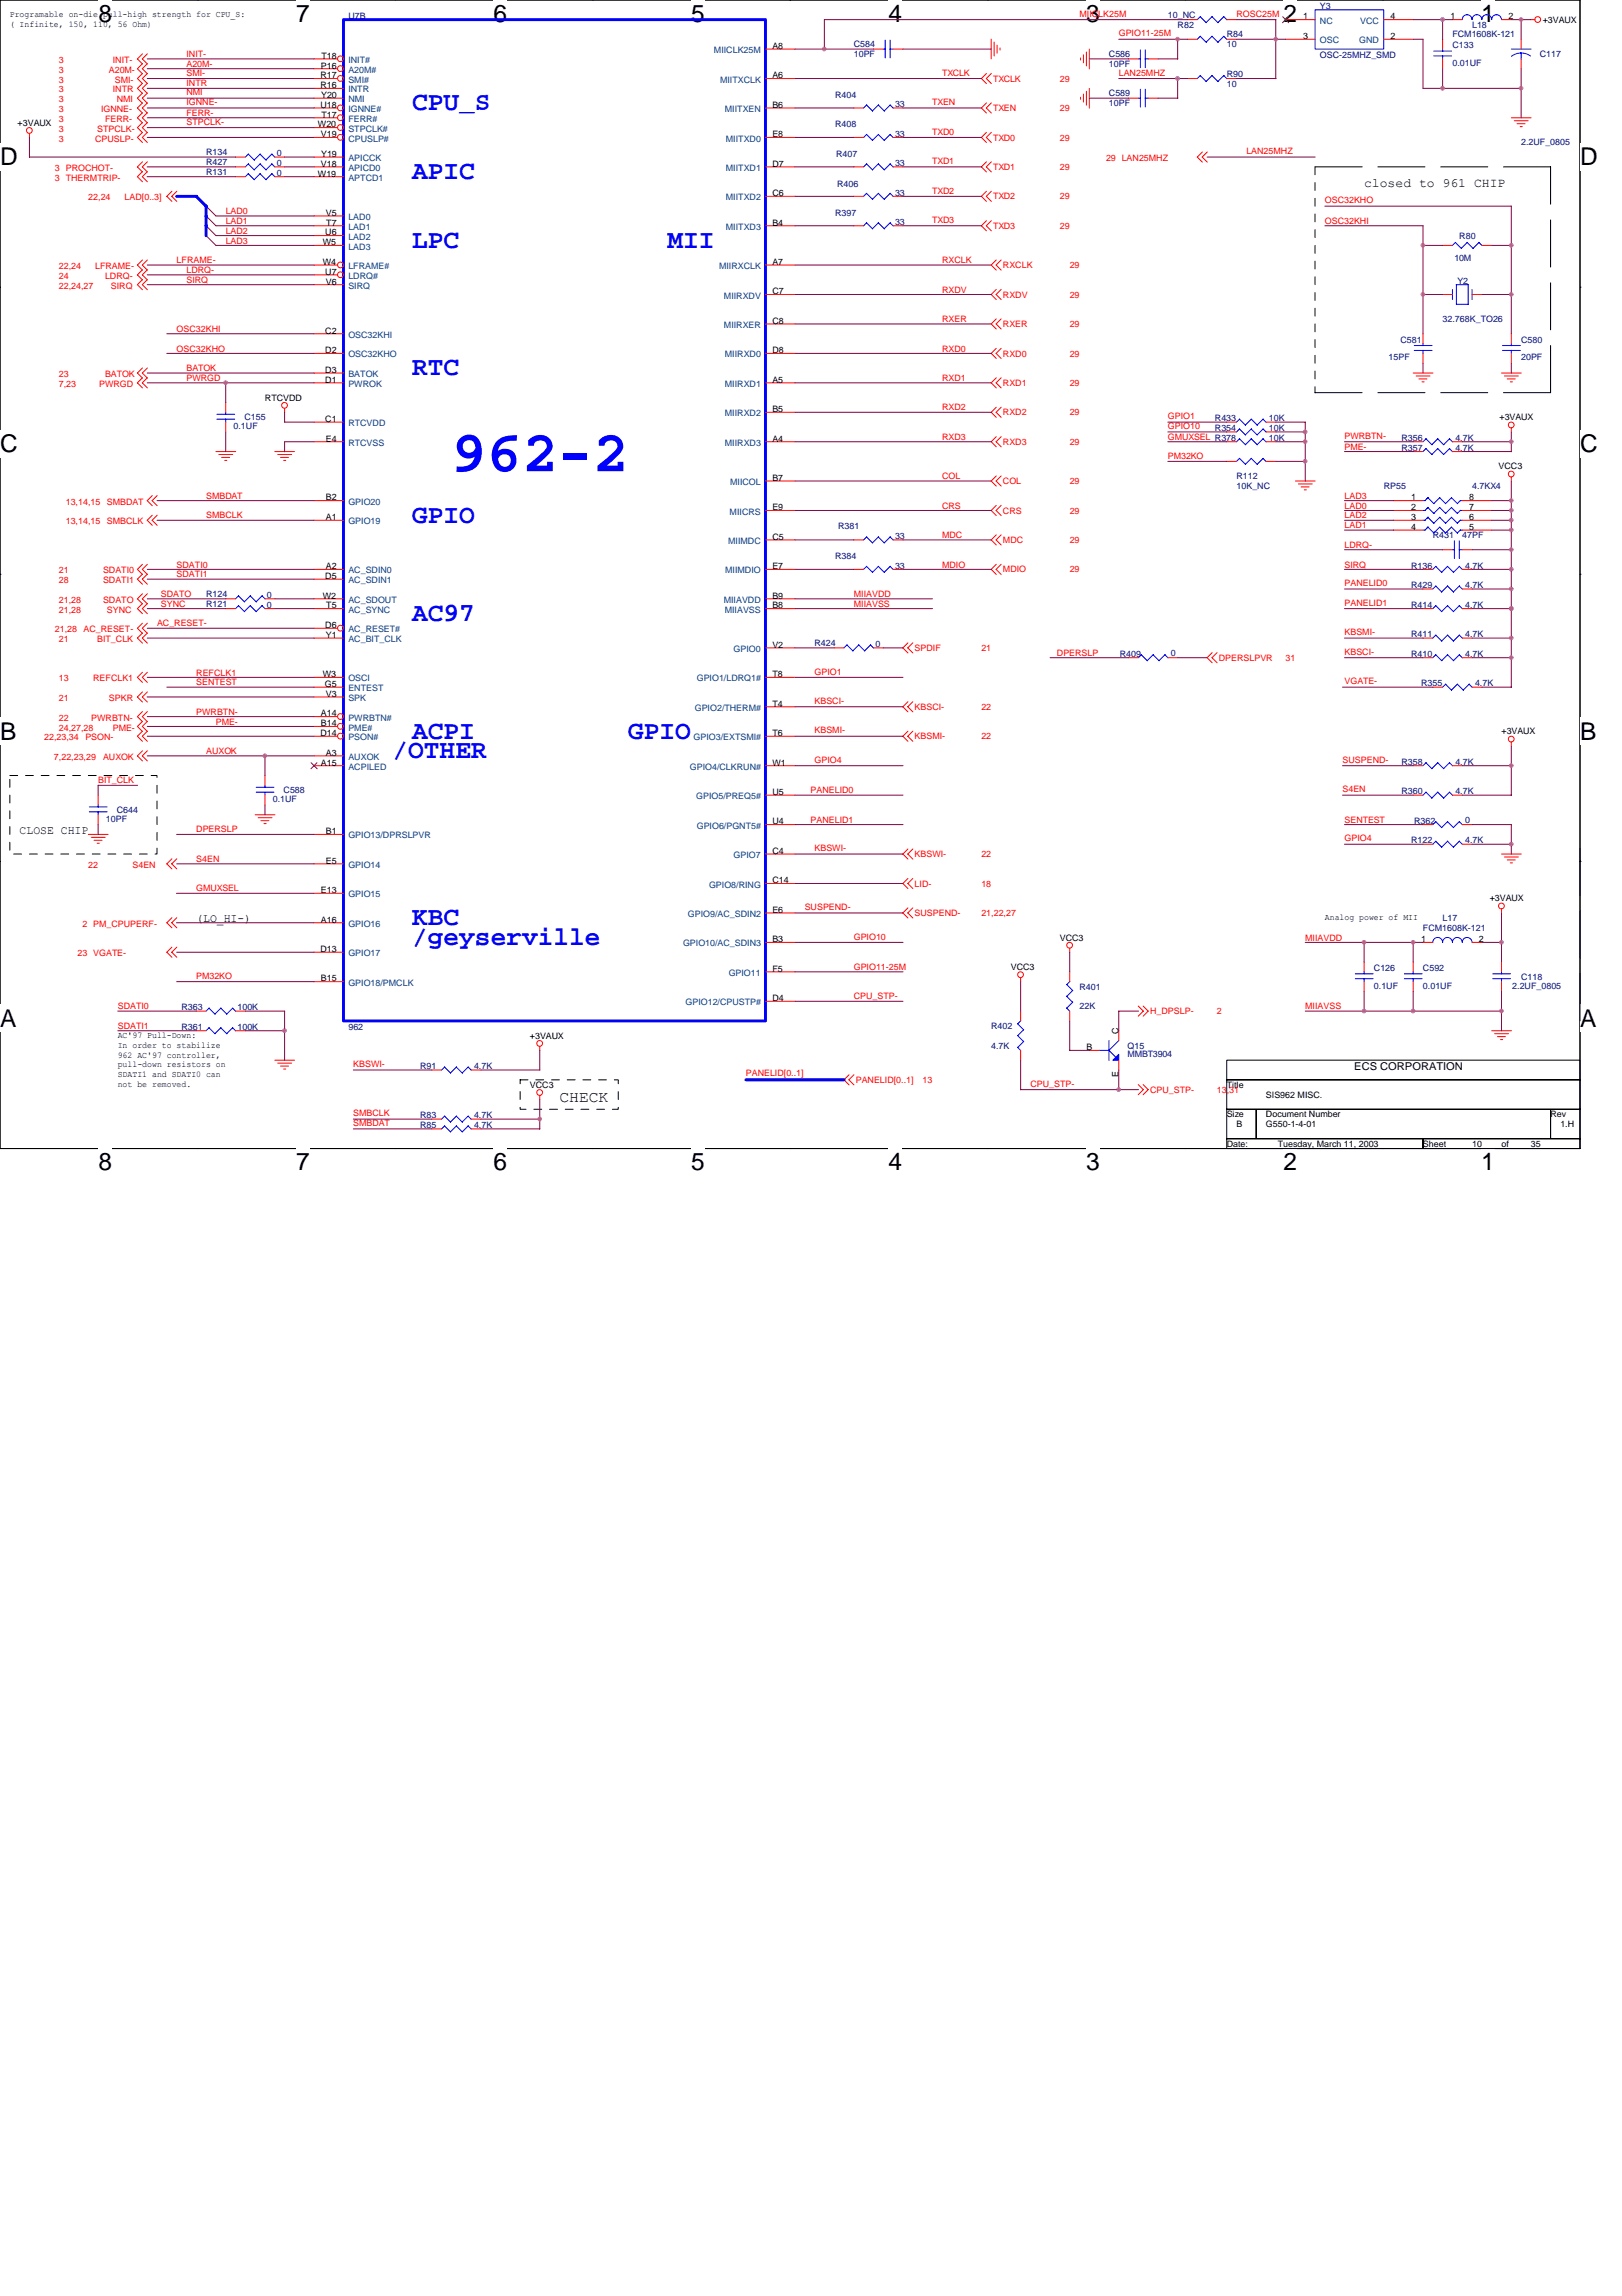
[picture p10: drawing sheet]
<svg xmlns="http://www.w3.org/2000/svg" width="210mm" height="297mm" viewBox="0 0 210 297" stroke-linecap="round" stroke-linejoin="round" font-family="sans-serif">
<defs><g id="words">
<text font-size="7.6" fill="#00f" x="58.4" y="61">962-2</text>
<g font-size="3.4" fill="#00f">
<text x="53.3" y="14.3">CPU_S</text>
<text x="53.3" y="23.2">APIC</text>
<text x="53.3" y="32">LPC</text>
<text x="86.4" y="32">MII</text>
<text x="53.3" y="48.6">RTC</text>
<text x="53.3" y="67.6">GPIO</text>
<text x="53.3" y="80.3">AC97</text>
<text x="53.3" y="95.5">ACPI</text>
<text x="81.3" y="95.5">GPIO</text>
<text x="50.8" y="98.1">/OTHER</text>
<text x="53.3" y="119.7">KBC</text>
<text x="53.3" y="122.2">/geyserville</text>
</g>
<g font-size="3.2">
<text x="12.8" y="2.8">8</text>
<text x="38.3" y="2.8">7</text>
<text x="63.9" y="2.8">6</text>
<text x="89.4" y="2.8">5</text>
<text x="115" y="2.8">4</text>
<text x="140.5" y="2.8">3</text>
<text x="166.1" y="2.8">2</text>
<text x="191.7" y="2.8">1</text>
<text x="0" y="21.4">D</text>
<text x="204.5" y="21.4">D</text>
<text x="0" y="58.5">C</text>
<text x="204.5" y="58.5">C</text>
<text x="0" y="95.7">B</text>
<text x="204.5" y="95.7">B</text>
<text x="0" y="132.8">A</text>
<text x="204.5" y="132.8">A</text>
<text x="12.8" y="151.4">8</text>
<text x="38.3" y="151.4">7</text>
<text x="63.9" y="151.4">6</text>
<text x="89.4" y="151.4">5</text>
<text x="115" y="151.4">4</text>
<text x="140.5" y="151.4">3</text>
<text x="166.1" y="151.4">2</text>
<text x="191.7" y="151.4">1</text>
</g>
<text font-size="2" x="72.4" y="142.6">CHECK</text>
<text font-size="1.7" x="176.5" y="24.2">closed to 961 CHIP</text>
<g font-size="1.5">
<text x="2.5" y="107.9">CLOSE CHIP</text>
<text x="25.4" y="119.3">(LO_HI-)</text>
</g>
<text font-size="1.4" x="175.3" y="138.4">ECS CORPORATION</text>
<g font-size="1.1">
<text x="1.3" y="3.5">( Infinite, 150, 110, 56 Ohm)</text>
<text x="1.3" y="2.2">Programable on-die pull-high strength for CPU_S:</text>
<text x="168.7" y="2.5">1</text>
<text x="168.7" y="5.1">3</text>
<text x="180" y="5.1">2</text>
<text x="180" y="2.5">4</text>
<text x="187.7" y="2.5">1</text>
<text x="195.2" y="2.5">2</text>
<text x="199.6" y="2.9">+3VAUX</text>
<text x="41.5" y="10.1">R17</text>
<text x="41.5" y="11.4">R16</text>
<text x="41.5" y="8.9">P16</text>
<text x="41.6" y="7.6">T18</text>
<text x="99.9" y="6.3">A8</text>
<text x="99.9" y="10.1">A6</text>
<text x="2.3" y="16.3">+3VAUX</text>
<text x="41.1" y="16.5">W20</text>
<text x="41.5" y="13.9">U18</text>
<text x="41.5" y="17.8">V19</text>
<text x="41.6" y="12.7">Y20</text>
<text x="41.6" y="15.2">T17</text>
<text x="99.9" y="13.9">B6</text>
<text x="99.9" y="17.8">E8</text>
<text x="41.1" y="22.8">W19</text>
<text x="41.5" y="21.6">V18</text>
<text x="41.6" y="20.3">Y19</text>
<text x="99.9" y="21.6">D7</text>
<text x="42.2" y="27.9">V5</text>
<text x="42.2" y="29.2">T7</text>
<text x="99.9" y="25.4">C6</text>
<text x="99.9" y="29.2">B4</text>
<text x="41.8" y="31.7">W5</text>
<text x="41.8" y="34.3">W4</text>
<text x="42.1" y="30.5">U6</text>
<text x="42.1" y="35.5">U7</text>
<text x="99.9" y="34.3">A7</text>
<text x="42.2" y="36.8">V6</text>
<text x="99.9" y="38.1">C7</text>
<text x="99.9" y="41.9">C8</text>
<text x="42.1" y="43.2">C2</text>
<text x="42.1" y="45.7">D2</text>
<text x="99.9" y="45.7">D8</text>
<text x="34.3" y="51.8">RTCVDD</text>
<text x="42.1" y="48.2">D3</text>
<text x="42.1" y="49.5">D1</text>
<text x="99.9" y="49.5">A5</text>
<text x="99.9" y="53.3">B5</text>
<text x="42.1" y="54.6">C1</text>
<text x="42.2" y="57.1">E4</text>
<text x="99.9" y="57.1">A4</text>
<text x="194.1" y="54.4">+3VAUX</text>
<text x="42.2" y="64.7">B2</text>
<text x="99.9" y="62.2">B7</text>
<text x="182.6" y="64.7">1</text>
<text x="190.1" y="64.7">8</text>
<text x="193.9" y="60.7">VCC3</text>
<text x="42.2" y="67.3">A1</text>
<text x="99.9" y="66">E9</text>
<text x="99.9" y="69.8">C5</text>
<text x="182.6" y="66">2</text>
<text x="182.6" y="67.3">3</text>
<text x="182.6" y="68.6">4</text>
<text x="190.1" y="66">7</text>
<text x="190.1" y="67.3">6</text>
<text x="190.1" y="68.6">5</text>
<text x="41.8" y="77.4">W2</text>
<text x="42.1" y="74.9">D5</text>
<text x="42.2" y="73.6">A2</text>
<text x="99.9" y="73.6">E7</text>
<text x="99.9" y="77.4">B9</text>
<text x="42.1" y="81.3">D6</text>
<text x="42.2" y="82.5">Y1</text>
<text x="42.2" y="78.7">T5</text>
<text x="99.9" y="78.7">B8</text>
<text x="99.9" y="83.8">V2</text>
<text x="41.8" y="87.6">W3</text>
<text x="42" y="88.9">G5</text>
<text x="99.9" y="87.6">T8</text>
<text x="41.5" y="95.2">D14</text>
<text x="41.5" y="92.7">A14</text>
<text x="41.5" y="94">B14</text>
<text x="42.2" y="90.1">V3</text>
<text x="99.9" y="91.4">T4</text>
<text x="99.9" y="95.2">T6</text>
<text x="194.3" y="95">+3VAUX</text>
<text x="41.5" y="99">A15</text>
<text x="42.2" y="97.8">A3</text>
<text x="99.9" y="99">W1</text>
<text x="42.2" y="107.9">B1</text>
<text x="99.9" y="102.8">U5</text>
<text x="99.9" y="106.7">U4</text>
<text x="42.2" y="111.7">E5</text>
<text x="99.9" y="110.5">C4</text>
<text x="41.5" y="115.5">E13</text>
<text x="41.5" y="119.4">A16</text>
<text x="99.9" y="114.3">C14</text>
<text x="99.9" y="118.1">E6</text>
<text x="171.4" y="119">Analog power of MII</text>
<text x="192.8" y="116.6">+3VAUX</text>
<text x="41.5" y="123.2">D13</text>
<text x="99.9" y="121.9">B3</text>
<text x="99.9" y="125.7">F5</text>
<text x="130.8" y="125.5">VCC3</text>
<text x="137.2" y="121.7">VCC3</text>
<text x="183.9" y="121.9">1</text>
<text x="191.4" y="121.9">2</text>
<text x="41.5" y="127">B15</text>
<text x="99.9" y="129.5">D4</text>
<text x="15.2" y="134.3">AC'97 Pull-Down:</text>
<text x="15.2" y="135.6">In order to stabilize</text>
<text x="15.2" y="136.8">962 AC'97 controller,</text>
<text x="68.6" y="134.4">+3VAUX</text>
<text x="140.6" y="135.9">B</text>
<text x="144.8" y="133.7" transform="rotate(-90 144.8 133.7)">C</text>
<text x="15.2" y="138.1">pull-down resistors on</text>
<text x="15.2" y="139.4">SDATI1 and SDATI0 can</text>
<text x="15.2" y="140.6">not be removed.</text>
<text x="68.6" y="140.7">VCC3</text>
<text x="144.8" y="139.4" transform="rotate(-90 144.8 139.4)">E</text>
<text x="158.7" y="140.7">Title</text>
<text x="163.8" y="142">SIS962 MISC.</text>
<text x="158.7" y="144.5">Size</text>
<text x="158.7" y="148.4">Date:</text>
<text x="160" y="145.8">B</text>
<text x="163.8" y="144.5">Document Number</text>
<text x="163.8" y="145.8">G550-1-4-01</text>
<text x="165.4" y="148.4">Tuesday, March 11, 2003</text>
<text x="184.2" y="148.4">Sheet</text>
<text x="190.5" y="148.4">10</text>
<text x="194.3" y="148.4">of</text>
<text x="198.1" y="148.4">35</text>
<text x="200.7" y="144.5">Rev</text>
<text x="201.9" y="145.8">1.H</text>
</g>
<g font-size="1.1" fill="#000080">
<text x="45.1" y="2.4">U7B</text>
<text x="151.1" y="2.3">10_NC</text>
<text x="152.4" y="3.6">R82</text>
<text x="158.7" y="4.8">R84</text>
<text x="170.8" y="1.2">Y3</text>
<text x="188" y="4.8">FCM1608K-121</text>
<text x="190.5" y="3.6">L18</text>
<text x="110.5" y="6.1">C584</text>
<text x="110.5" y="7.4">10PF</text>
<text x="143.5" y="7.4">C586</text>
<text x="143.5" y="8.7">10PF</text>
<text x="158.7" y="6.1">10</text>
<text x="158.7" y="9.9">R90</text>
<text x="158.7" y="11.2">10</text>
<text x="170.8" y="7.5">OSC-25MHZ_SMD</text>
<text x="188" y="6.2">C133</text>
<text x="188" y="8.5">0.01UF</text>
<text x="199.3" y="7.4">C117</text>
<text x="108.1" y="12.7">R404</text>
<text x="108.1" y="16.4">R408</text>
<text x="115.8" y="13.9">33</text>
<text x="115.8" y="17.7">33</text>
<text x="143.5" y="12.5">C589</text>
<text x="143.5" y="13.7">10PF</text>
<text x="26.7" y="20.1">R134</text>
<text x="26.7" y="21.4">R427</text>
<text x="26.7" y="22.6">R131</text>
<text x="35.8" y="20.2">0</text>
<text x="35.8" y="21.5">0</text>
<text x="35.8" y="22.8">0</text>
<text x="108.2" y="20.3">R407</text>
<text x="115.8" y="21.5">33</text>
<text x="196.8" y="18.8">2.2UF_0805</text>
<text x="108.1" y="28">R397</text>
<text x="108.3" y="24.2">R406</text>
<text x="115.8" y="25.3">33</text>
<text x="115.8" y="29.1">33</text>
<text x="188.2" y="33.8">10M</text>
<text x="188.8" y="30.9">R80</text>
<text x="186.7" y="41.7">32.768K_TO26</text>
<text x="188.6" y="36.7">Y2</text>
<text x="179.7" y="46.6">15PF</text>
<text x="181.2" y="44.3">C581</text>
<text x="196.8" y="44.3">C580</text>
<text x="196.8" y="46.6">20PF</text>
<text x="30.2" y="55.5">0.1UF</text>
<text x="31.6" y="54.4">C155</text>
<text x="157.2" y="54.5">R433</text>
<text x="157.2" y="55.8">R354</text>
<text x="164.2" y="54.5">10K</text>
<text x="164.2" y="55.8">10K</text>
<text x="164.2" y="57">10K</text>
<text x="181.4" y="57">R356</text>
<text x="181.4" y="58.3">R357</text>
<text x="188.3" y="57">4.7K</text>
<text x="188.3" y="58.3">4.7K</text>
<text x="160" y="62">R112</text>
<text x="160" y="63.3">10K_NC</text>
<text x="179.1" y="63.3">RP55</text>
<text x="190.5" y="63.3">4.7KX4</text>
<text x="108.5" y="68.5">R381</text>
<text x="115.8" y="69.7">33</text>
<text x="185.4" y="69.6">R431</text>
<text x="189.2" y="69.6">47PF</text>
<text x="26.7" y="77.2">R124</text>
<text x="34.5" y="77.4">0</text>
<text x="108.1" y="72.3">R384</text>
<text x="115.8" y="73.6">33</text>
<text x="182.6" y="73.6">R136</text>
<text x="182.6" y="76.1">R429</text>
<text x="189.6" y="73.6">4.7K</text>
<text x="189.6" y="76.1">4.7K</text>
<text x="26.7" y="78.5">R121</text>
<text x="34.5" y="78.6">0</text>
<text x="105.4" y="83.6">R424</text>
<text x="113.3" y="83.7">0</text>
<text x="182.6" y="78.6">R414</text>
<text x="182.6" y="82.4">R411</text>
<text x="189.6" y="78.6">4.7K</text>
<text x="189.6" y="82.4">4.7K</text>
<text x="144.9" y="85">R409</text>
<text x="151.5" y="84.9">0</text>
<text x="182.6" y="85">R410</text>
<text x="183.9" y="88.8">R355</text>
<text x="189.6" y="85">4.7K</text>
<text x="190.9" y="88.8">4.7K</text>
<text x="181.4" y="99">R358</text>
<text x="188.3" y="99">4.7K</text>
<text x="13.7" y="106.3">10PF</text>
<text x="15.1" y="105.2">C644</text>
<text x="35.3" y="103.8">0.1UF</text>
<text x="36.7" y="102.6">C588</text>
<text x="181.4" y="102.8">R360</text>
<text x="183" y="106.6">R362</text>
<text x="188.3" y="102.8">4.7K</text>
<text x="189.6" y="106.4">0</text>
<text x="182.6" y="109.1">R122</text>
<text x="189.6" y="109.1">4.7K</text>
<text x="186.7" y="119.1">L17</text>
<text x="177.8" y="125.6">C126</text>
<text x="184.1" y="120.4">FCM1608K-121</text>
<text x="184.1" y="125.6">C592</text>
<text x="23.5" y="130.7">R363</text>
<text x="30.7" y="130.7">100K</text>
<text x="139.7" y="128">R401</text>
<text x="139.7" y="130.6">22K</text>
<text x="177.8" y="127.9">0.1UF</text>
<text x="184.1" y="127.9">0.01UF</text>
<text x="195.7" y="127.9">2.2UF_0805</text>
<text x="196.8" y="126.8">C118</text>
<text x="23.5" y="133.2">R361</text>
<text x="30.7" y="133.2">100K</text>
<text x="45.1" y="133.2">962</text>
<text x="128.3" y="133.1">R402</text>
<text x="128.3" y="135.7">4.7K</text>
<text x="145.9" y="135.7">Q15</text>
<text x="145.9" y="136.8">MMBT3904</text>
<text x="54.4" y="138.3">R91</text>
<text x="61.3" y="138.3">4.7K</text>
<text x="54.4" y="145.9">R85</text>
<text x="54.4" y="144.7">R83</text>
<text x="61.3" y="145.9">4.7K</text>
<text x="61.3" y="144.7">4.7K</text>
</g>
<g font-size="1.1" fill="#f00">
<text x="139.7" y="2.2">MIICLK25M</text>
<text x="144.8" y="4.7">GPIO11-25M</text>
<text x="160" y="2.2">ROSC25M</text>
<text x="7.6" y="9.4">3</text>
<text x="7.6" y="8.1">3</text>
<text x="7.6" y="12">3</text>
<text x="7.6" y="10.7">3</text>
<text x="14.1" y="9.4">A20M-</text>
<text x="14.6" y="8.1">INIT-</text>
<text x="14.6" y="12">INTR</text>
<text x="14.9" y="10.7">SMI-</text>
<text x="24.1" y="8.7">A20M-</text>
<text x="24.1" y="7.4">INIT-</text>
<text x="24.1" y="9.8">SMI-</text>
<text x="24.1" y="11.1">INTR</text>
<text x="121.9" y="9.8">TXCLK</text>
<text x="128.5" y="10.6">TXCLK</text>
<text x="137.2" y="10.6">29</text>
<text x="144.8" y="9.8">LAN25MHZ</text>
<text x="7.6" y="17">3</text>
<text x="7.6" y="14.5">3</text>
<text x="7.6" y="15.8">3</text>
<text x="7.6" y="13.2">3</text>
<text x="12.6" y="17">STPCLK-</text>
<text x="13.1" y="14.5">IGNNE-</text>
<text x="13.6" y="15.8">FERR-</text>
<text x="15.1" y="13.2">NMI</text>
<text x="24.1" y="12.3">NMI</text>
<text x="24.1" y="13.6">IGNNE-</text>
<text x="24.1" y="16.1">STPCLK-</text>
<text x="24.1" y="15">FERR-</text>
<text x="120.6" y="13.6">TXEN</text>
<text x="120.6" y="17.4">TXD0</text>
<text x="128.5" y="14.4">TXEN</text>
<text x="137.2" y="14.4">29</text>
<text x="7.1" y="22.1">3 PROCHOT-</text>
<text x="7.1" y="23.4">3 THERMTRIP-</text>
<text x="7.6" y="18.3">3</text>
<text x="12.3" y="18.3">CPUSLP-</text>
<text x="120.6" y="21.2">TXD1</text>
<text x="128.5" y="18.2">TXD0</text>
<text x="128.5" y="22">TXD1</text>
<text x="137.2" y="18.2">29</text>
<text x="137.2" y="22">29</text>
<text x="143.1" y="20.8">29 LAN25MHZ</text>
<text x="161.3" y="20">LAN25MHZ</text>
<text x="11.4" y="25.9">22,24</text>
<text x="16.1" y="25.9">LAD[0..3]</text>
<text x="29.2" y="27.7">LAD0</text>
<text x="29.2" y="29">LAD1</text>
<text x="120.6" y="25">TXD2</text>
<text x="120.6" y="28.8">TXD3</text>
<text x="128.5" y="25.8">TXD2</text>
<text x="128.5" y="29.6">TXD3</text>
<text x="137.2" y="25.8">29</text>
<text x="137.2" y="29.6">29</text>
<text x="171.4" y="26.3">OSC32KHO</text>
<text x="171.4" y="29">OSC32KHI</text>
<text x="7.6" y="34.8">22,24</text>
<text x="12.3" y="34.8">LFRAME-</text>
<text x="22.9" y="34.1">LFRAME-</text>
<text x="24.1" y="35.3">LDRQ-</text>
<text x="29.2" y="30.2">LAD2</text>
<text x="29.2" y="31.5">LAD3</text>
<text x="121.9" y="34.1">RXCLK</text>
<text x="129.8" y="34.7">RXCLK</text>
<text x="138.4" y="34.7">29</text>
<text x="7.6" y="36.1">24</text>
<text x="7.6" y="37.4">22,24,27</text>
<text x="13.6" y="36.1">LDRQ-</text>
<text x="14.4" y="37.4">SIRQ</text>
<text x="24.1" y="36.6">SIRQ</text>
<text x="121.9" y="41.7">RXER</text>
<text x="121.9" y="37.9">RXDV</text>
<text x="129.8" y="38.5">RXDV</text>
<text x="138.4" y="38.5">29</text>
<text x="22.9" y="45.5">OSC32KHO</text>
<text x="22.9" y="42.9">OSC32KHI</text>
<text x="121.9" y="45.5">RXD0</text>
<text x="129.8" y="42.3">RXER</text>
<text x="129.8" y="46.1">RXD0</text>
<text x="138.4" y="46.1">29</text>
<text x="138.4" y="42.3">29</text>
<text x="7.6" y="50.1">7,23</text>
<text x="7.6" y="48.8">23</text>
<text x="12.8" y="50.1">PWRGD</text>
<text x="13.6" y="48.8">BATOK</text>
<text x="24.1" y="49.3">PWRGD</text>
<text x="24.1" y="48">BATOK</text>
<text x="121.9" y="53.1">RXD2</text>
<text x="121.9" y="49.3">RXD1</text>
<text x="129.8" y="49.9">RXD1</text>
<text x="129.8" y="53.7">RXD2</text>
<text x="138.4" y="49.9">29</text>
<text x="138.4" y="53.7">29</text>
<text x="121.9" y="56.9">RXD3</text>
<text x="129.8" y="57.6">RXD3</text>
<text x="138.4" y="57.6">29</text>
<text x="151.1" y="54.2">GPIO1</text>
<text x="151.1" y="59.3">PM32KO</text>
<text x="151.1" y="55.5">GPIO10</text>
<text x="151.1" y="56.9">GMUXSEL R378</text>
<text x="174" y="56.8">PWRBTN-</text>
<text x="174" y="58.2">PME-</text>
<text x="8.5" y="65.3">13,14,15</text>
<text x="13.8" y="65.3">SMBDAT</text>
<text x="26.7" y="64.5">SMBDAT</text>
<text x="121.9" y="65.8">CRS</text>
<text x="121.9" y="62">COL</text>
<text x="129.8" y="62.6">COL</text>
<text x="138.4" y="62.6">29</text>
<text x="174" y="65.8">LAD0</text>
<text x="174" y="64.5">LAD3</text>
<text x="8.5" y="67.8">13,14,15</text>
<text x="13.8" y="67.8">SMBCLK</text>
<text x="26.7" y="67.1">SMBCLK</text>
<text x="121.9" y="69.6">MDC</text>
<text x="129.8" y="66.4">CRS</text>
<text x="129.8" y="70.3">MDC</text>
<text x="138.4" y="66.4">29</text>
<text x="138.4" y="70.3">29</text>
<text x="174" y="70.9">LDRQ-</text>
<text x="174" y="67.1">LAD2</text>
<text x="174" y="68.3">LAD1</text>
<text x="7.6" y="78">21,28</text>
<text x="7.6" y="75.5">28</text>
<text x="7.6" y="74.2">21</text>
<text x="13.3" y="78">SDATO</text>
<text x="13.3" y="75.5">SDATI1</text>
<text x="13.3" y="74.2">SDATI0</text>
<text x="20.8" y="77.2">SDATO</text>
<text x="22.9" y="74.7">SDATI1</text>
<text x="22.9" y="73.4">SDATI0</text>
<text x="110.5" y="77.2">MIIAVDD</text>
<text x="121.9" y="73.4">MDIO</text>
<text x="129.8" y="74.1">MDIO</text>
<text x="138.4" y="74.1">29</text>
<text x="174" y="73.4">SIRQ</text>
<text x="174" y="75.8">PANELID0</text>
<text x="7.1" y="81.8">21,28</text>
<text x="7.6" y="83.1">21</text>
<text x="7.6" y="79.3">21,28</text>
<text x="10.8" y="81.8">AC_RESET-</text>
<text x="12.6" y="83.1">BIT_CLK</text>
<text x="13.8" y="79.3">SYNC</text>
<text x="20.3" y="81">AC_RESET-</text>
<text x="20.8" y="78.5">SYNC</text>
<text x="110.5" y="78.5">MIIAVSS</text>
<text x="174" y="78.4">PANELID1</text>
<text x="174" y="82.2">KBSMI-</text>
<text x="7.6" y="88.2">13</text>
<text x="12.1" y="88.2">REFCLK1</text>
<text x="25.4" y="88.7">SENTEST</text>
<text x="25.4" y="87.4">REFCLK1</text>
<text x="105.4" y="87.3">GPIO1</text>
<text x="118.4" y="84.2">SPDIF</text>
<text x="127" y="84.2">21</text>
<text x="136.8" y="84.9">DPERSLP</text>
<text x="157.7" y="85.5">DPERSLPVR</text>
<text x="166.4" y="85.5">31</text>
<text x="174" y="88.5">VGATE-</text>
<text x="174" y="84.7">KBSCI-</text>
<text x="5.7" y="95.8">22,23,34</text>
<text x="7.6" y="90.7">21</text>
<text x="7.6" y="94.5">24,27,28</text>
<text x="7.6" y="93.2">22</text>
<text x="11" y="95.8">PSON-</text>
<text x="11.8" y="93.2">PWRBTN-</text>
<text x="14.1" y="90.7">SPKR</text>
<text x="14.6" y="94.5">PME-</text>
<text x="25.4" y="92.5">PWRBTN-</text>
<text x="27.9" y="93.7">PME-</text>
<text x="105.4" y="91.1">KBSCI-</text>
<text x="105.4" y="94.9">KBSMI-</text>
<text x="118.4" y="95.7">KBSMI-</text>
<text x="118.4" y="91.8">KBSCI-</text>
<text x="127" y="91.8">22</text>
<text x="127" y="95.7">22</text>
<text x="7" y="98.3">7,22,23,29</text>
<text x="12.7" y="101.2">BIT_CLK</text>
<text x="13.3" y="98.3">AUXOK</text>
<text x="26.7" y="97.6">AUXOK</text>
<text x="105.4" y="98.7">GPIO4</text>
<text x="173.7" y="98.7">SUSPEND-</text>
<text x="25.4" y="107.6">DPERSLP</text>
<text x="104.9" y="106.4">PANELID1</text>
<text x="104.9" y="102.6">PANELID0</text>
<text x="173.7" y="102.5">S4EN</text>
<text x="174" y="106.4">SENTEST</text>
<text x="11.4" y="112.3">22</text>
<text x="17.1" y="112.3">S4EN</text>
<text x="25.4" y="111.5">S4EN</text>
<text x="105.4" y="110.1">KBSWI-</text>
<text x="118.4" y="110.9">KBSWI-</text>
<text x="127" y="110.9">22</text>
<text x="174" y="108.9">GPIO4</text>
<text x="10.7" y="119.9">2 PM_CPUPERF-</text>
<text x="25.4" y="115.2">GMUXSEL</text>
<text x="104.1" y="117.7">SUSPEND-</text>
<text x="118.4" y="118.5">SUSPEND-</text>
<text x="118.4" y="114.7">LID-</text>
<text x="127" y="118.5">21,22,27</text>
<text x="127" y="114.7">18</text>
<text x="10" y="123.7">23 VGATE-</text>
<text x="110.5" y="121.6">GPIO10</text>
<text x="110.5" y="125.5">GPIO11-25M</text>
<text x="168.9" y="121.7">MIIAVDD</text>
<text x="15.2" y="130.6">SDATI0</text>
<text x="25.4" y="126.6">PM32KO</text>
<text x="110.5" y="129.2">CPU_STP-</text>
<text x="148.8" y="131.2">H_DPSLP-</text>
<text x="157.5" y="131.2">2</text>
<text x="168.9" y="130.6">MIIAVSS</text>
<text x="15.2" y="133.1">SDATI1</text>
<text x="45.7" y="138.1">KBSWI-</text>
<text x="96.5" y="139.2">PANELID[0..1]</text>
<text x="110.7" y="140.1">PANELID[0..1]</text>
<text x="119.4" y="140.1">13</text>
<text x="133.3" y="140.6">CPU_STP-</text>
<text x="148.8" y="141.4">CPU_STP-</text>
<text x="157.5" y="141.4">13,31</text>
<text x="45.7" y="145.7">SMBDAT</text>
<text x="45.7" y="144.4">SMBCLK</text>
</g>
<g font-size="1.1" fill="#004080">
<text x="170.8" y="3.1">NC</text>
<text x="170.8" y="5.6">OSC</text>
<text x="175.9" y="5.6">GND</text>
<text x="176" y="3.1">VCC</text>
<text x="45.1" y="8.1">INIT#</text>
<text x="45.1" y="9.4">A20M#</text>
<text x="45.1" y="10.7">SMI#</text>
<text x="45.1" y="12">INTR</text>
<text x="92.4" y="6.9">MIICLK25M</text>
<text x="93.2" y="10.7">MIITXCLK</text>
<text x="45.1" y="13.2">NMI</text>
<text x="45.1" y="14.5">IGNNE#</text>
<text x="45.1" y="15.8">FERR#</text>
<text x="45.1" y="17">STPCLK#</text>
<text x="93.8" y="14.5">MIITXEN</text>
<text x="45.1" y="18.3">CPUSLP#</text>
<text x="45.1" y="20.8">APICCK</text>
<text x="45.1" y="22.1">APICD0</text>
<text x="45.1" y="23.4">APTCD1</text>
<text x="93.9" y="18.3">MIITXD0</text>
<text x="93.9" y="22.1">MIITXD1</text>
<text x="45.1" y="28.5">LAD0</text>
<text x="45.1" y="29.7">LAD1</text>
<text x="93.9" y="25.9">MIITXD2</text>
<text x="93.9" y="29.7">MIITXD3</text>
<text x="45.1" y="31">LAD2</text>
<text x="45.1" y="32.3">LAD3</text>
<text x="45.1" y="34.8">LFRAME#</text>
<text x="93" y="34.8">MIIRXCLK</text>
<text x="45.1" y="36.1">LDRQ#</text>
<text x="45.1" y="37.4">SIRQ</text>
<text x="93.7" y="38.6">MIIRXDV</text>
<text x="45.1" y="43.7">OSC32KHI</text>
<text x="45.1" y="46.2">OSC32KHO</text>
<text x="93.7" y="42.4">MIIRXER</text>
<text x="93.8" y="46.2">MIIRXD0</text>
<text x="45.1" y="48.8">BATOK</text>
<text x="45.1" y="50.1">PWROK</text>
<text x="93.8" y="50.1">MIIRXD1</text>
<text x="93.8" y="53.9">MIIRXD2</text>
<text x="45.1" y="55.1">RTCVDD</text>
<text x="45.1" y="57.7">RTCVSS</text>
<text x="93.8" y="57.7">MIIRXD3</text>
<text x="45.1" y="65.3">GPIO20</text>
<text x="94.5" y="62.8">MIICOL</text>
<text x="45.1" y="67.8">GPIO19</text>
<text x="94.2" y="70.4">MIIMDC</text>
<text x="94.4" y="66.6">MIICRS</text>
<text x="45.1" y="74.2">AC_SDIN0</text>
<text x="45.1" y="75.5">AC_SDIN1</text>
<text x="45.1" y="78">AC_SDOUT</text>
<text x="93.7" y="78">MIIAVDD</text>
<text x="93.9" y="74.2">MIIMDIO</text>
<text x="45.1" y="79.3">AC_SYNC</text>
<text x="45.1" y="81.8">AC_RESET#</text>
<text x="45.1" y="83.1">AC_BIT_CLK</text>
<text x="93.8" y="79.3">MIIAVSS</text>
<text x="45.1" y="88.2">OSCI</text>
<text x="45.1" y="89.4">ENTEST</text>
<text x="90.2" y="88.2">GPIO1/LDRQ1#</text>
<text x="94.9" y="84.3">GPIO0</text>
<text x="45.1" y="90.7">SPK</text>
<text x="45.1" y="93.2">PWRBTN#</text>
<text x="45.1" y="94.5">PME#</text>
<text x="45.1" y="95.8">PSON#</text>
<text x="89.7" y="95.8">GPIO3/EXTSMI#</text>
<text x="89.9" y="92">GPIO2/THERM#</text>
<text x="45.1" y="98.3">AUXOK</text>
<text x="45.1" y="99.6">ACPILED</text>
<text x="89.3" y="99.6">GPIO4/CLKRUN#</text>
<text x="90.1" y="103.4">GPIO5/PREQ5#</text>
<text x="90.2" y="107.2">GPIO6/PGNT5#</text>
<text x="45.1" y="108.5">GPIO13/DPRSLPVR</text>
<text x="45.1" y="112.3">GPIO14</text>
<text x="94.9" y="111">GPIO7</text>
<text x="45.1" y="116.1">GPIO15</text>
<text x="45.1" y="119.9">GPIO16</text>
<text x="89" y="118.6">GPIO9/AC_SDIN2</text>
<text x="91.8" y="114.8">GPIO8/RING</text>
<text x="45.1" y="123.7">GPIO17</text>
<text x="88.4" y="122.4">GPIO10/AC_SDIN3</text>
<text x="45.1" y="127.5">GPIO18/PMCLK</text>
<text x="88.7" y="130.1">GPIO12/CPUSTP#</text>
<text x="94.3" y="126.3">GPIO11</text>
</g>
</g></defs>
<path d="M0 0h204.5v148.6h-204.5z" fill="none" stroke="#000" stroke-width=".13"/>
<g fill="#fff">
<path d="M12.8 0h1.7v3.5h-1.7z"/>
<path d="M12.8 148.6h1.7v3.5h-1.7z"/>
</g>
<path d="M25.5 0h.1M25.5 148.6h.1" fill="none" stroke="#000" stroke-width=".13"/>
<g fill="#fff">
<path d="M38.3 0h1.8v3.5h-1.8z"/>
<path d="M38.3 148.6h1.8v3.5h-1.8z"/>
</g>
<path d="M51.1 0h.1M51.1 148.6h.1" fill="none" stroke="#000" stroke-width=".13"/>
<g fill="#fff">
<path d="M63.9 0h1.7v3.5h-1.7z"/>
<path d="M63.9 148.6h1.7v3.5h-1.7z"/>
</g>
<path d="M76.7 0h.1M76.7 148.6h.1" fill="none" stroke="#000" stroke-width=".13"/>
<g fill="#fff">
<path d="M89.4 0h1.8v3.5h-1.8z"/>
<path d="M89.4 148.6h1.8v3.5h-1.8z"/>
</g>
<path d="M102.2 0h.1M102.2 148.6h.1" fill="none" stroke="#000" stroke-width=".13"/>
<g fill="#fff">
<path d="M115 0h1.8v3.5h-1.8z"/>
<path d="M115 148.6h1.8v3.5h-1.8z"/>
</g>
<path d="M127.8 0h.1M127.8 148.6h.1" fill="none" stroke="#000" stroke-width=".13"/>
<g fill="#fff">
<path d="M140.5 0h1.8v3.5h-1.8z"/>
<path d="M140.5 148.6h1.8v3.5h-1.8z"/>
</g>
<path d="M153.4 0h.1M153.4 148.6h.1" fill="none" stroke="#000" stroke-width=".13"/>
<g fill="#fff">
<path d="M166.1 0h1.8v3.5h-1.8z"/>
<path d="M166.1 148.6h1.8v3.5h-1.8z"/>
</g>
<path d="M178.9 0h.1M178.9 148.6h.1" fill="none" stroke="#000" stroke-width=".13"/>
<g fill="#fff">
<path d="M191.7 0h1.7v3.5h-1.7z"/>
<path d="M191.7 148.6h1.7v3.5h-1.7z"/>
<path d="M0 18.6h2.3v3.5h-2.3z"/>
<path d="M204.5 18.6h2.3v3.5h-2.3z"/>
<path d="M0 55.7h2.3v3.5h-2.3z"/>
<path d="M204.5 55.7h2.3v3.5h-2.3z"/>
</g>
<path d="M0 37.1h.1M204.5 37.1h.1" fill="none" stroke="#000" stroke-width=".13"/>
<g fill="#fff">
<path d="M0 92.9h2.1v3.5h-2.1z"/>
<path d="M204.5 92.9h2.1v3.5h-2.1z"/>
</g>
<path d="M0 74.3h.1M204.5 74.3h.1" fill="none" stroke="#000" stroke-width=".13"/>
<g fill="#fff">
<path d="M0 130h2.1v3.5h-2.1z"/>
<path d="M204.4 130h2.2v3.5h-2.2z"/>
</g>
<path d="M0 111.4h.1M204.5 111.4h.1M158.7 137.2h45.8v2.5h-45.8zM158.7 139.7h45.8v3.8h-45.8zM158.7 143.5h3.9v3.8h-3.9zM158.7 147.3h25.4v1.3h-25.4zM162.6 143.5h38.1v3.8h-38.1zM184.1 147.3h20.4v1.3h-20.4zM200.7 143.5h3.8v3.8h-3.8z" fill="none" stroke="#000" stroke-width=".13"/>
<path d="M170.2 21.6h30.5M170.2 50.8h30.5M200.7 50.8v-29.2M204.5 132.1v-22.9" fill="none" stroke="#000" stroke-width=".13" stroke-dasharray="6.1 2"/>
<path d="M170.2 21.6v29.2M1.3 100.3h19v10.2h-19v-10.2M67.3 139.7h12.7v3.8h-12.7v-3.8" fill="none" stroke="#000" stroke-width=".13" stroke-dasharray="1 1 1 1 1 1 1 1"/>
<g fill="none" stroke="#f00" stroke-width=".13">
<path d="M3.8 17.3v.5M18.4 7l-.6 .6 .6 .7M18.4 8.2l-.6 .7 .6 .6M18.4 9.5l-.6 .7 .6 .6M18.4 15.9l-.6 .6 .6 .7M18.4 10.8l-.6 .6 .6 .7M18.4 12l-.6 .7 .6 .7M18.4 14.6l-.6 .6 .6 .7M18.4 13.3l-.6 .7 .6 .6M18.4 17.1l-.6 .7 .6 .6M19.1 7l-.7 .6 .7 .7M19.1 8.2l-.7 .7 .7 .6"/>
<path d="M19.1 9.5l-.7 .7 .7 .6M19.1 15.9l-.7 .6 .7 .7M19.1 10.8l-.7 .6 .7 .7M19.1 12l-.7 .7 .7 .7M19.1 14.6l-.7 .6 .7 .7M19.1 13.3l-.7 .7 .7 .6M19.1 17.1l-.7 .7 .7 .6M40.6 15.2h3.1M40.6 12.7h3.8M40.6 14h3.1M40.6 7.6h3.1M40.6 8.9h3.1"/>
<path d="M40.6 10.2h3.1M40.6 11.4h3.8M40.6 16.5h3.1M40.6 17.8h3.1M99.1 14h3.8M99.1 6.3h3.8M99.1 10.2h3.8M99.1 17.8h3.8M110.5 14h1.3M110.5 17.8h1.3M113 6.3h1.3M115.6 14h1.2"/>
<path d="M115.6 6.3h1.2M115.6 17.8h1.2M127.7 9.5l-.7 .7 .7 .6M127.7 13.3l-.7 .7 .7 .6M127.7 17.1l-.7 .7 .7 .6M128.3 5.1v2.5M128.3 9.5l-.7 .7 .7 .6M128.3 13.3l-.7 .7 .7 .6M128.3 17.1l-.7 .7 .7 .6M128.7 5.4v1.8M129 5.8v1.1M129.4 6.2v.3"/>
<path d="M139.8 7.5v.3M139.8 12.6v.2M140.2 7.1v1M140.2 12.2v1M140.6 6.7v1.8M140.6 11.8v1.8M141 6.3v2.6M141 11.4v2.6M146 12.7h1.3M146 7.6h1.3M148.6 12.7h1.3M148.6 7.6h1.3"/>
<path d="M153.7 2.5h1.2M153.7 5.1h1.2M153.7 10.2h1.2M155.6 19.7l-.7 .6 .7 .7M156.2 19.7l-.6 .6 .6 .7M158.7 2.5h1.3M158.7 5.1h1.3M158.7 10.2h1.3M166.4 2.5h3.8M166.4 5.1h3.8M179.1 2.5h3.8M179.1 5.1h3.8"/>
<path d="M186.7 5.1v1.2M186.7 7.6v1.3M188 2.5h1.2M194.3 2.5h1.3M195.6 15.2h2.5M196 15.6h1.8M196.3 16h1.1M196.7 16.4h.3M196.8 5.1v1.2M196.8 7.6v1.3M198.1 2.5h.5M18.4 34.9l-.6 .7 .6 .6"/>
<path d="M18.4 33.6l-.6 .7 .6 .6M18.4 36.2l-.6 .6 .6 .7M18.4 20.9l-.6 .7 .6 .6M18.4 22.2l-.6 .7 .6 .6M19.1 20.9l-.7 .7 .7 .6M19.1 34.9l-.7 .7 .7 .6M19.1 33.6l-.7 .7 .7 .6M19.1 36.2l-.7 .6 .7 .7M19.1 22.2l-.7 .7 .7 .6M22.2 24.7l-.6 .7 .6 .7M22.9 24.7l-.7 .7 .7 .7M30.5 21.6h1.2"/>
<path d="M30.5 20.3h1.2M30.5 22.9h1.2M35.6 21.6h1.2M35.6 20.3h1.2M35.6 22.9h1.2M40.6 21.6h3.8M40.6 20.3h3.8M40.6 31.7h3.8M40.6 22.9h3.8M40.6 27.9h3.8M40.6 29.2h3.8M40.6 30.5h3.8"/>
<path d="M40.6 34.3h3.1M40.6 35.6h3.1M40.6 36.8h3.8M99.1 21.6h3.8M99.1 38.1h3.8M99.1 25.4h3.8M99.1 29.2h3.8M99.1 34.3h3.8M110.5 21.6h1.3M110.5 25.4h1.3M110.5 29.2h1.3M115.6 21.6h1.2"/>
<path d="M115.6 25.4h1.2M115.6 29.2h1.2M127.7 20.9l-.7 .7 .7 .6M127.7 24.7l-.7 .7 .7 .7M127.7 28.6l-.7 .6 .7 .7M128.3 20.9l-.7 .7 .7 .6M128.3 24.7l-.7 .7 .7 .7M128.3 28.6l-.7 .6 .7 .7M128.9 37.4l-.6 .7 .6 .7M128.9 33.6l-.6 .7 .6 .6M129.6 37.4l-.7 .7 .7 .7M129.6 33.6l-.7 .7 .7 .6"/>
<path d="M186.7 38.1h1.3M186.7 31.7h1.3M190.5 38.1h1.3M191.8 31.7h1.2M18.4 48.9l-.6 .6 .6 .7M18.4 47.6l-.6 .7 .6 .6M19.1 48.9l-.7 .6 .7 .7M19.1 47.6l-.7 .7 .7 .6M27.9 58.4h2.6M28.3 58.8h1.8M28.7 59.2h1M29.1 59.6h.3"/>
<path d="M29.2 52.1v1.2M29.2 54.6v1.3M35.6 58.4h2.5M35.9 58.8h1.8M36.3 59.2h1M36.7 59.6h.3M36.8 52.8v.6M40.6 48.3h3.8M40.6 54.6h3.8M40.6 57.1h3.8M40.6 43.2h3.8M40.6 45.7h3.8"/>
<path d="M40.6 49.5h3.8M99.1 57.1h3.8M99.1 45.7h3.8M99.1 49.5h3.8M99.1 41.9h3.8M99.1 53.3h3.8M128.9 41.3l-.6 .6 .6 .7M128.9 45.1l-.6 .6 .6 .7M128.9 48.9l-.6 .6 .6 .7M128.9 52.7l-.6 .6 .6 .7M128.9 56.5l-.6 .6 .6 .7M129.6 41.3l-.7 .6 .7 .7"/>
<path d="M129.6 45.1l-.7 .6 .7 .7M129.6 48.9l-.7 .6 .7 .7M129.6 52.7l-.7 .6 .7 .7M129.6 56.5l-.7 .6 .7 .7M158.7 54.6h1.3M158.7 55.9h1.3M158.7 57.1h1.3M158.7 59.7h1.3M163.8 54.6h1.3M163.8 55.9h1.3M163.8 57.1h1.3M163.8 59.7h1.3"/>
<path d="M182.9 58.4h1.2M182.9 48.3h2.5M182.9 57.1h1.2M183.3 48.6h1.8M183.6 49h1.1M184 49.4h.3M184.1 43.2v1.2M184.1 45.7v1.3M188 58.4h1.2M188 57.1h1.2M194.3 48.3h2.6M194.7 48.6h1.8"/>
<path d="M195.1 49h1M195.5 49.4h.2M195.6 43.2v1.2M195.6 45.7v1.3M195.6 55.4v.5M18.4 76.8l-.6 .7 .6 .6M18.4 74.3l-.6 .6 .6 .7M18.4 73l-.6 .7 .6 .6M18.4 78.1l-.6 .6 .6 .7M19.1 76.8l-.7 .7 .7 .6M19.1 74.3l-.7 .6 .7 .7M19.1 73l-.7 .7 .7 .6"/>
<path d="M19.1 78.1l-.7 .6 .7 .7M19.7 64.1l-.7 .7 .7 .6M19.7 66.7l-.7 .6 .7 .7M20.3 64.1l-.6 .7 .6 .6M20.3 66.7l-.6 .6 .6 .7M29.2 78.7h1.3M29.2 77.5h1.3M34.3 78.7h1.3M34.3 77.5h1.3M40.6 73.7h3.8M40.6 78.7h3.8M40.6 64.8h3.8"/>
<path d="M40.6 67.3h3.8M40.6 77.5h3.8M40.6 74.9h3.8M99.1 62.2h3.8M99.1 73.7h3.8M99.1 78.7h3.8M99.1 69.8h3.8M99.1 66h3.8M99.1 77.5h3.8M110.5 73.7h1.3M110.5 69.8h1.3M115.6 73.7h1.2"/>
<path d="M115.6 69.8h1.2M128.9 73l-.6 .7 .6 .6M128.9 61.6l-.6 .6 .6 .7M128.9 65.4l-.6 .6 .6 .7M128.9 69.2l-.6 .6 .6 .7M129.6 73l-.7 .7 .7 .6M129.6 61.6l-.7 .6 .7 .7M129.6 65.4l-.7 .6 .7 .7M129.6 69.2l-.7 .6 .7 .7M167.6 62.2h2.6M168 62.6h1.8M168.4 63h1"/>
<path d="M168.8 63.4h.3M180.3 64.8h3.8M180.3 66h3.8M180.3 67.3h3.8M180.3 68.6h3.8M184.1 73.7h1.3M184.1 78.7h1.3M184.1 76.2h1.3M186.7 71.1h1.3M189.2 73.7h1.3M189.2 78.7h1.3M189.2 71.1h1.3"/>
<path d="M189.2 64.8h3.8M189.2 66h3.8M189.2 67.3h3.8M189.2 68.6h3.8M189.2 76.2h1.3M195.6 61.7v.6M18.4 80.6l-.6 .7 .6 .6M18.4 92.1l-.6 .6 .6 .7M18.4 93.3l-.6 .7 .6 .6M18.4 97.1l-.6 .7 .6 .6M18.4 94.6l-.6 .6 .6 .7M18.4 87l-.6 .6 .6 .7"/>
<path d="M18.4 81.9l-.6 .6 .6 .7M18.4 89.5l-.6 .7 .6 .6M19.1 80.6l-.7 .7 .7 .6M19.1 92.1l-.7 .6 .7 .7M19.1 93.3l-.7 .7 .7 .6M19.1 97.1l-.7 .7 .7 .6M19.1 94.6l-.7 .6 .7 .7M19.1 87l-.7 .6 .7 .7M19.1 81.9l-.7 .6 .7 .7M19.1 89.5l-.7 .7 .7 .6M40.6 99.1h3.8M40.6 81.3h3.1"/>
<path d="M40.6 82.5h3.8M40.6 87.6h3.8M40.6 88.9h3.8M40.6 90.2h3.8M40.6 92.7h3.1M40.6 94h3.1M40.6 95.2h3.1M40.6 97.8h3.8M99.1 99.1h3.8M99.1 83.8h3.8M99.1 87.6h3.8M99.1 95.2h3.8"/>
<path d="M99.1 91.4h3.8M107.9 83.8h1.3M113 83.8h1.3M117.5 94.6l-.7 .6 .7 .7M117.5 83.2l-.7 .6 .7 .7M117.5 90.8l-.7 .6 .7 .7M118.1 94.6l-.6 .6 .6 .7M118.1 83.2l-.6 .6 .6 .7M118.1 90.8l-.6 .6 .6 .7M146 85.1h1.3M151.1 85.1h1.3M156.9 84.4l-.7 .7 .7 .6"/>
<path d="M157.5 84.4l-.7 .7 .7 .6M182.9 99.1h1.2M184.1 85.1h1.3M184.1 82.5h1.3M185.4 88.9h1.3M188 99.1h1.2M189.2 85.1h1.3M189.2 82.5h1.3M190.5 88.9h1.3M195.6 96v.5M11.4 107.9h2.6M11.8 108.3h1.8"/>
<path d="M12.2 108.7h1M12.6 109.1h.2M12.7 102.9v1.2M12.7 105.4v1.3M22.2 118.7l-.6 .7 .6 .6M22.2 111.1l-.6 .7 .6 .6M22.9 118.7l-.7 .7 .7 .6M22.9 111.1l-.7 .7 .7 .6M33 105.4h2.6M33.4 105.8h1.8M33.8 106.2h1M34.2 106.6h.2"/>
<path d="M34.3 100.3v1.3M34.3 102.9v1.2M40.6 107.9h3.8M40.6 111.8h3.8M40.6 115.6h3.8M40.6 119.4h3.8M99.1 110.5h3.8M99.1 102.9h3.8M99.1 106.7h3.8M99.1 114.3h3.8M99.1 118.1h3.8M117.5 117.5l-.7 .6 .7 .7"/>
<path d="M117.5 109.8l-.7 .7 .7 .6M117.5 113.6l-.7 .7 .7 .7M118.1 117.5l-.6 .6 .6 .7M118.1 109.8l-.6 .7 .6 .6M118.1 113.6l-.6 .7 .6 .7M182.9 102.9h1.2M184.1 109.2h1.3M184.1 106.7h1.3M188 102.9h1.2M189.2 109.2h1.3M189.2 106.7h1.3M194.3 117.6v.5"/>
<path d="M194.3 110.5h2.6M194.7 110.9h1.8M195.1 111.3h1M195.5 111.6h.2M22.2 122.5l-.6 .7 .6 .6M22.9 122.5l-.7 .7 .7 .6M25.4 133.3h1.3M25.4 130.8h1.3M30.5 133.3h1.2M30.5 130.8h1.2M35.6 137.2h2.5M35.9 137.5h1.8"/>
<path d="M36.3 137.9h1M36.7 138.3h.3M40.6 123.2h3.8M40.6 127h3.8M55.9 138.4h1.2M61 138.4h1.2M69.8 135.4v.5M99.1 121.9h3.8M99.1 125.7h3.8M99.1 129.5h3.8M109.9 139l-.7 .7 .7 .7M110.5 139l-.6 .7 .6 .7"/>
<path d="M132.1 126.5v.5M132.1 130.8v1.3M132.1 135.9v1.3M138.4 122.7v.5M138.4 125.7v1.3M138.4 130.8v1.3M141 135.9h1.2M144.8 133.3v1.3M144.8 137.2v1.2M147.3 130.2l.7 .6-.7 .7M147.9 130.2l.7 .6-.7 .7M176.5 124.5v1.2"/>
<path d="M176.5 127v1.3M182.9 124.5v1.2M182.9 127v1.3M184.1 121.9h1.3M190.5 121.9h1.3M193 133.3h2.6M193.4 133.7h1.8M193.8 134.1h1M194.2 134.5h.3M194.3 124.5v1.2M194.3 127v1.3M55.9 146h1.2"/>
<path d="M55.9 144.8h1.2M61 146h1.2M61 144.8h1.2M69.8 141.7v.6M147.3 140.3l.7 .7-.7 .6M147.9 140.3l.7 .7-.7 .6"/>
<circle cx="3.8" cy="16.9" r=".38"/>
<circle cx="44.1" cy="10.1" r=".38"/>
<circle cx="44.1" cy="16.5" r=".38"/>
<circle cx="44.1" cy="8.9" r=".38"/>
<circle cx="44.1" cy="17.8" r=".38"/>
<circle cx="44.1" cy="15.2" r=".38"/>
<circle cx="44.1" cy="14" r=".38"/>
<circle cx="44.1" cy="7.6" r=".38"/>
<circle cx="199" cy="2.5" r=".38"/>
<circle cx="44.1" cy="35.5" r=".38"/>
<circle cx="44.1" cy="34.3" r=".38"/>
<circle cx="36.8" cy="52.4" r=".38"/>
<circle cx="195.6" cy="55" r=".38"/>
<circle cx="195.6" cy="61.3" r=".38"/>
<circle cx="44.1" cy="92.7" r=".38"/>
<circle cx="44.1" cy="95.2" r=".38"/>
<circle cx="44.1" cy="94" r=".38"/>
<circle cx="44.1" cy="81.3" r=".38"/>
<circle cx="195.6" cy="95.6" r=".38"/>
<circle cx="194.3" cy="117.2" r=".38"/>
<circle cx="69.8" cy="135" r=".38"/>
<circle cx="132.1" cy="126.1" r=".38"/>
<circle cx="138.4" cy="122.3" r=".38"/>
<circle cx="69.8" cy="141.3" r=".38"/>
</g>
<g fill="none" stroke="#00f" stroke-width=".13">
<path d="M32.1 19.9l.8 .8M32.2 19.9l-.5 .4M33.7 19.9l.7 .8M33.7 19.9l-.8 .8M35.2 19.9l.4 .4M35.2 19.9l-.8 .8M112.1 17.4l.8 .8M112.2 13.6l-.4 .4M112.2 17.4l-.4 .4M113.7 13.6l.7 .8M113.7 17.4l.7 .8M113.7 13.6l-.8 .8-.8-.8"/>
<path d="M113.7 17.4l-.8 .8M114.3 6.3h.3M114.6 5.2v2.3M115.2 6.3h.4M115.2 13.6l.4 .4M115.2 5.2v2.3M115.2 17.4l.4 .4M115.2 13.6l-.8 .8M115.2 17.4l-.8 .8M147.3 12.7h.3M147.3 7.6h.3M147.6 6.5v2.3"/>
<path d="M147.6 11.5v2.3M148.2 12.7h.4M148.2 7.6h.4M148.2 6.5v2.3M148.2 11.5v2.3M155.3 2.2l.8 .7M155.3 4.7l.8 .8M155.3 9.8l.8 .8M155.3 2.1l-.4 .4M155.3 4.7l-.4 .4M155.3 9.8l-.4 .4M156.8 2.2l.8 .7"/>
<path d="M156.9 2.1l-.8 .8M156.9 4.7l-.8 .8M156.9 9.8l-.8 .7M158.4 2.2l.4 .4M158.4 4.7l.4 .4M158.4 9.8l.4 .4M158.4 2.1l-.8 .8M158.4 4.7l-.8 .8-.8-.8M158.4 9.8l-.8 .8-.8-.8M170.2 1.3h8.9v5h-8.9zM185.5 7.2h2.4M185.5 6.6h2.4"/>
<path d="M186.7 6.3v.3M186.7 7.2v.4M189.2 2.5a.64 .64 0 0 1 .7-.6 .64 .64 0 0 1 .6 .6 .64 .64 0 0 1 .6-.6 .64 .64 0 0 1 .7 .6 .64 .64 0 0 1 .6-.6 .64 .64 0 0 1 .6 .6 .64 .64 0 0 1 .7-.6 .64 .64 0 0 1 .6 .6M195.6 6.3h2.5M196.8 6.9v.7M198.1 7.3a2.03 2.03 0 0 0-1.3-.4 2.01 2.01 0 0 0-1.2 .4M32.1 21.2l.8 .8M32.1 22.5l.8 .8M32.2 21.2l-.5 .4M32.2 22.5l-.5 .4M33.7 21.2l.7 .8M33.7 22.5l.7 .8"/>
<path d="M33.7 21.2l-.8 .8M33.7 22.5l-.8 .7M35.2 21.2l.4 .4M35.2 22.5l.4 .4M35.2 21.2l-.8 .8M35.2 22.5l-.8 .7M112.1 21.2l.8 .8M112.1 25l.8 .8M112.2 21.2l-.4 .4M112.2 25l-.4 .4M112.2 28.8l-.4 .4M113.7 21.2l.7 .8"/>
<path d="M113.7 25l.7 .8M113.7 28.8l.7 .8M113.7 21.2l-.8 .8M113.7 25l-.8 .8M113.7 28.8l-.8 .8-.8-.8M115.2 21.2l.4 .4M115.2 25l.4 .4M115.2 28.8l.4 .4M115.2 21.2l-.8 .8M115.2 25l-.8 .8M115.2 28.8l-.8 .8M188 37.5v1.3"/>
<path d="M188.3 31.4l.8 .8M188.4 31.3l-.4 .4M188.5 39.4h1.5v-2.6h-1.5v2.6M189.9 31.4l.7 .8M189.9 31.3l-.8 .8M190.5 37.5v1.3M191.4 31.4l.4 .4M191.4 31.3l-.8 .8M28.1 54.2h2.3M28.1 53.6h2.3M29.2 53.3v.3M29.2 54.2v.4"/>
<path d="M160.4 54.2l.8 .8M160.4 55.5l.8 .8M160.4 56.8l.8 .8M160.4 59.3l.8 .8M160.4 54.2l-.4 .4M160.4 55.5l-.4 .4M160.4 56.7l-.4 .4M160.4 59.3l-.4 .4M161.9 55.5l.8 .8M161.9 56.8l.8 .8M161.9 54.2l-.7 .8M161.9 55.5l-.7 .8"/>
<path d="M161.9 56.7l-.7 .8M161.9 59.3l-.7 .8M163.4 54.2l.5 .4M163.4 55.5l.5 .4M163.4 56.8l.5 .4M163.4 59.3l.5 .4M163.5 54.2l-.8 .8-.8-.8M163.5 55.5l-.8 .8M163.5 56.7l-.8 .8M163.5 59.3l-.8 .8-.8-.8M183 45.3h2.3M183 44.7h2.3"/>
<path d="M184.1 44.4v.3M184.1 45.3v.4M184.5 56.8l.8 .8M184.5 58l.8 .8M184.6 56.7l-.5 .4M184.6 58l-.5 .4M186.1 56.8l.7 .8M186.1 58l.7 .8M186.1 56.7l-.8 .8M186.1 58l-.8 .8M187.6 56.8l.4 .4M187.6 58l.4 .4"/>
<path d="M187.6 56.7l-.8 .8M187.6 58l-.8 .8M194.4 45.3h2.3M194.4 44.7h2.3M195.6 44.4v.3M195.6 45.3v.4M30.9 78.4l.7 .7M30.9 77.1l.7 .8M30.9 78.3l-.4 .4M30.9 77.1l-.4 .4M32.4 77.1l.8 .8M32.4 78.3l-.8 .8"/>
<path d="M32.4 77.1l-.8 .8M33.9 78.4l.4 .4M33.9 77.1l.4 .4M33.9 78.3l-.7 .8-.8-.7M33.9 77.1l-.8 .8M112.2 69.4l-.4 .4M112.2 73.3l-.4 .4M113.7 69.5l.7 .8M113.7 73.3l.7 .8M113.7 69.4l-.8 .9-.8-.8M113.7 73.3l-.8 .8-.8-.8M115.2 69.5l.4 .4"/>
<path d="M115.2 73.3l.4 .4M115.2 69.4l-.8 .8M115.2 73.3l-.8 .7M184.1 64.8h.3l.4-.4 .8 .8M184.1 66h.3l.4-.4 .8 .8M184.8 66.9l.8 .8M184.8 68.2l.8 .8M184.8 66.9l-.4 .4h-.3M184.8 68.2l-.4 .4h-.3M185.5 65.2l.8-.8 .8 .8M185.5 66.4l.8-.8 .8 .8M185.8 75.8l.8 .8"/>
<path d="M185.8 73.3l-.4 .4M185.8 78.3l-.4 .4M185.8 75.8l-.4 .4M186.3 66.9l.8 .8M186.3 68.2l.8 .8M186.3 66.9l-.8 .8M186.3 68.2l-.8 .8M187.1 65.2l.8-.8 .7 .8M187.1 66.4l.8-.8 .7 .8M187.3 75.8l.8 .8M187.3 73.3l-.7 .8-.8-.8M187.3 78.3l-.7 .8-.8-.7"/>
<path d="M187.3 75.8l-.7 .8M187.8 66.9l.8 .8M187.8 68.2l.8 .8M187.9 66.9l-.8 .8M187.9 68.2l-.8 .8M188 71.1h.2M188.2 70v2.3M188.8 71.1h.4M188.8 73.3l.5 .4M188.8 70v2.3M188.8 78.4l.5 .4M188.8 75.8l.5 .4"/>
<path d="M188.9 73.3l-.8 .8-.8-.8M188.9 78.3l-.8 .8-.8-.7M188.9 75.8l-.8 .8M189 64.8h.3M189 66h.3M189 67.3h.3M189 68.6h.3M189 64.7l-.4 .5M189 66l-.4 .4M189 67.3l-.4 .4M189 68.6l-.4 .4M109.6 83.4l.8 .8"/>
<path d="M109.6 83.4l-.4 .4M111.1 83.4l.8 .8M111.1 83.4l-.7 .8M112.6 83.4l.5 .4M112.7 83.4l-.8 .8M147.7 84.7l.8 .8M147.7 84.7l-.4 .4M149.2 84.7l.8 .8M149.2 84.7l-.7 .8M151.2 85.1l-.4-.4-.8 .8M184.5 98.7l.8 .8M184.6 98.7l-.5 .4"/>
<path d="M185.8 84.7l.8 .8M185.8 82.2l.8 .8M185.8 84.7l-.4 .4M185.8 82.1l-.4 .4M186.1 98.7l.7 .8M186.1 98.7l-.8 .7M187.1 88.5l-.4 .4M187.3 84.7l.8 .8M187.3 82.2l.8 .8M187.3 84.7l-.7 .8M187.3 82.1l-.7 .8M187.6 98.7l.4 .4"/>
<path d="M187.6 98.7l-.8 .7M188.6 88.5l.8 .8M188.6 88.5l-.7 .8-.8-.8M188.8 84.7l.5 .4M188.8 82.2l.5 .4M188.9 84.7l-.8 .8M188.9 82.1l-.8 .8M190.1 88.5l.4 .4M190.1 88.5l-.7 .8M11.6 105h2.3M11.6 104.4h2.3M12.7 104.1v.3"/>
<path d="M12.7 105v.4M33.1 102.5h2.4M33.1 101.9h2.4M34.3 101.6v.3M34.3 102.5v.4M184.5 102.5l.8 .8M184.6 102.5l-.5 .4M185.8 106.3l.8 .8M185.8 108.8l-.4 .4M185.8 106.3l-.4 .4M186.1 102.5l.7 .8M186.1 102.5l-.8 .8"/>
<path d="M187.3 106.3l.8 .8M187.3 108.8l-.7 .8-.8-.8M187.3 106.3l-.7 .8M187.6 102.5l.4 .4M187.6 102.5l-.8 .8M188.8 108.8l.5 .4M188.8 106.3l.5 .4M188.9 108.8l-.8 .8-.8-.8M188.9 106.3l-.8 .8M27.1 130.4l.7 .8M27.1 132.9l-.4 .4M27.1 130.4l-.4 .4"/>
<path d="M28.6 130.4l.8 .8M28.6 132.9l-.8 .9-.7-.8M28.6 130.4l-.8 .8M30.1 133l.4 .4M30.1 130.4l.4 .4M30.1 132.9l-.7 .9-.8-.8M30.1 130.4l-.8 .8M57.6 138l-.5 .4M59.1 138l.7 .8M59.1 138l-.8 .8-.8-.8M60.6 138l.4 .5M60.6 138l-.8 .8"/>
<path d="M131.7 135.5l.4 .4M131.7 134l.8 .7M131.7 132.4l.8 .8M132.1 132.1l-.4 .4M132.5 134.7l-.8 .8M132.5 133.2l-.8 .8M138 130.4l.4 .4M138 128.9l.8 .8M138 127.4l.8 .7M138.5 127l-.5 .4M138.8 129.6l-.8 .8M138.8 128.1l-.8 .8"/>
<path d="M142.2 135.9h1.3l.9 .9M143.5 134.6v2.6M144.8 134.6l-1.3 1.3M175.4 126.6h2.3M175.4 126h2.3M176.5 125.7v.3M176.5 126.6v.4M181.7 126.6h2.3M181.7 126h2.3M182.9 125.7v.3M182.9 126.6v.4M185.4 121.9a.64 .64 0 0 1 .7-.6 .64 .64 0 0 1 .6 .6 .64 .64 0 0 1 .6-.6 .64 .64 0 0 1 .7 .6 .64 .64 0 0 1 .6-.6 .64 .64 0 0 1 .6 .6 .64 .64 0 0 1 .7-.6 .64 .64 0 0 1 .6 .6"/>
<path d="M193.2 126.6h2.3M193.2 126h2.3M194.3 125.7v.3M194.3 126.6v.4M57.5 145.7l.8 .8M57.5 144.4l.8 .8M57.6 145.6l-.5 .4M57.6 144.4l-.5 .4M59.1 145.7l.7 .8M59.1 144.4l.7 .8M59.1 145.6l-.8 .8M59.1 144.4l-.8 .8"/>
<path d="M60.6 145.7l.4 .4M60.6 144.4l.4 .4M60.6 145.6l-.8 .8M60.6 144.4l-.8 .8"/>
</g>
<path d="M166 2.2l.8 .7M166.8 2.2l-.8 .7M40.3 98.7l.7 .8M41 98.7l-.8 .8" fill="none" stroke="#804000" stroke-width=".13"/>
<path d="M144 137.2l.8-.8v.8z" fill-rule="evenodd" fill="#00f" stroke="#00f" stroke-width=".13"/>
<path d="M44.4 2.5h54.7v129.6h-54.7zM22.9 25.4h2.5M25.4 25.4l1.3 1.3M26.7 26.7v3.8M96.5 139.7h12.7" fill="none" stroke="#00f" stroke-width=".38"/>
<g fill="none" stroke="#800040" stroke-width=".13">
<path d="M3.8 17.8v2.5M19 14h21.7M19 17.8h21.7M19 7.6h21.7M19 10.2h21.7M19 12.7h21.7M19 11.4h21.7M19 16.5h21.7M19 8.9h21.7M19 15.2h21.7M102.9 14h7.6M102.9 17.8h7.6"/>
<path d="M102.9 6.3h10.2M102.9 10.2h24.1M116.8 14h10.2M116.8 17.8h10.2M116.8 6.3h11.5M141 7.6h5.1M141 12.7h5.1M144.8 5.1h8.9M144.8 10.2h8.9M152.4 5.1v2.5h-2.5M152.4 10.2v2.5h-2.5M153.7 2.5h-47v3.9"/>
<path d="M160 5.1h6.4M160 10.2h5.1M160 2.5h5.1M165.1 2.5v7.7M182.9 5.1h1.3M182.9 2.5h5.1M184.1 5.1v6.4M184.1 11.4h12.8M186.7 2.5v2.6M186.7 8.9v2.6M195.6 2.5h2.5M196.8 2.5v2.6"/>
<path d="M196.8 8.9v6.4M3.8 20.3h26.7M19 21.6h11.5M19 22.9h11.5M19 34.3h21.7M19 36.8h21.7M19 35.6h21.7M26.6 26.6l1.3 1.3h12.8M26.6 29.2l1.3 1.3h12.8M26.6 27.9l1.3 1.3h12.8M26.6 30.5l1.3 1.2h12.8M36.8 21.6h3.9"/>
<path d="M36.8 20.3h3.9M36.8 22.9h3.9M102.9 21.6h7.6M102.9 25.4h7.6M102.9 29.2h7.6M102.9 34.3h25.4M102.9 38.1h25.4M116.8 21.6h10.2M116.8 25.4h10.2M116.8 29.2h10.2M156.2 20.3h14M171.4 29.2h12.8"/>
<path d="M171.4 26.7h24.2M184.1 29.2v14M184.1 31.7h2.6M184.1 38.1h2.6M191.8 38.1h3.8M193 31.7h2.6M195.6 26.7v16.5M19 49.5h21.7M19 48.3h21.7M21.6 45.7h19.1M21.6 43.2h19.1M29.2 49.5v2.6"/>
<path d="M29.2 55.9v2.5M36.8 54.6h3.9M36.8 53.3v1.3M40.7 57.1h-3.9v1.3M102.9 57.1h25.4M102.9 49.5h25.4M102.9 41.9h25.4M102.9 45.7h25.4M102.9 53.3h25.4M151.1 57.1h7.7M151.1 55.9h7.7M151.1 54.6h7.7"/>
<path d="M151.1 59.7h7.7M165.1 57.1h3.8M165.1 55.9h3.8M165.1 54.6h3.8M165.1 59.7h3.8M168.9 54.6v7.7M174 57.1h8.9M174 58.4h8.9M184.1 47v1.3M189.2 57.1h6.4M189.2 58.4h6.4M195.6 47v1.3"/>
<path d="M195.6 55.9v2.5M19 73.7h21.7M19 77.5h10.2M19 78.7h10.2M19 74.9h21.7M20.3 67.3h20.4M20.3 64.8h20.4M35.6 77.5h5.1M35.6 78.7h5.1M102.9 69.8h7.6M102.9 73.7h7.6M102.9 77.5h17.8"/>
<path d="M102.9 78.7h17.8M102.9 66h25.4M102.9 62.2h25.4M116.8 69.8h11.5M116.8 73.7h11.5M174 73.7h10.2M174 78.7h10.2M174 68.6h6.4M174 71.1h12.7M174 67.3h6.4M174 66h6.4M174 64.8h6.4"/>
<path d="M174 76.2h10.2M190.5 73.7h5.1M190.5 78.7h5.1M190.5 71.1h5.1M190.5 76.2h5.1M193 68.6h2.6M193 67.3h2.6M193 66h2.6M193 64.8h2.6M195.6 62.2v26.7M19 90.2h21.6M19 82.5h21.7"/>
<path d="M19 94h21.7M19 87.6h21.7M19 97.8h21.7M19 95.2h21.7M19 92.7h21.7M19 81.3h21.7M21.6 88.9h19.1M34.3 97.8v2.6M102.9 83.8h5.1M102.9 99.1h14M102.9 91.4h14M102.9 87.6h14"/>
<path d="M102.9 95.2h14M114.3 83.8h2.6M135.9 85.1h10.2M152.4 85.1h3.8M173.7 99.1h9.2M173.7 88.9h11.7M174 85.1h10.2M174 82.5h10.2M189.2 99.1h6.4M190.5 85.1h5.1M190.5 82.5h5.1M191.8 88.9h3.8"/>
<path d="M195.6 96.5v6.4M12.7 106.7v1.3M17.8 101.6h-5.1v1.3M22.8 115.6h17.8M22.8 119.4h17.8M22.9 111.8h17.8M22.9 107.9h17.8M34.3 104.1v1.3M102.9 106.7h14M102.9 102.9h14M102.9 118.1h14M102.9 110.5h14"/>
<path d="M102.9 114.3h14M173.7 102.9h9.2M174 106.7h10.2M174 109.2h10.2M189.2 102.9h6.4M190.5 106.7h5.1M190.5 109.2h5.1M194.3 118.1v6.4M195.6 106.7v3.8M15.2 133.3h10.2M15.2 130.8h10.2M22.9 127h17.8"/>
<path d="M22.9 123.2h17.8M31.7 133.3h5.2M31.7 130.8h5.2M36.8 130.8v6.4M45.7 138.4h10.2M62.2 138.4h7.7M69.8 135.9v2.6M102.9 121.9h14M102.9 129.5h14M102.9 125.7h14M132.1 127v3.8M132.1 137.2v3.8"/>
<path d="M138.4 123.2v2.6M138.4 132.1v3.8M138.4 135.9h2.6M144.8 138.4v2.6M147.3 130.8h-2.5v2.6M168.9 130.8h25.4M168.9 121.9h15.3M176.5 121.9v2.6M176.5 128.3v2.5M182.9 121.9v2.6M182.9 128.3v2.5M191.8 121.9h2.5"/>
<path d="M194.3 128.3v5.1M45.7 146h10.2M45.7 144.8h10.2M62.2 146h7.7M62.2 144.8h7.7M69.8 142.2v3.9M132.1 141h15.2"/>
</g>
<g fill="#f0f" stroke="#f0f" stroke-width=".13">
<circle cx="165.1" cy="5.1" r=".24"/>
<circle cx="152.4" cy="10.1" r=".24"/>
<circle cx="144.8" cy="141" r=".24"/>
<circle cx="29.2" cy="49.5" r=".24"/>
<circle cx="184.1" cy="31.7" r=".24"/>
<circle cx="195.6" cy="73.6" r=".24"/>
<circle cx="195.6" cy="64.8" r=".24"/>
<circle cx="195.6" cy="68.6" r=".24"/>
<circle cx="195.6" cy="71.1" r=".24"/>
<circle cx="69.8" cy="144.8" r=".24"/>
<circle cx="195.6" cy="66" r=".24"/>
<circle cx="195.6" cy="67.3" r=".24"/>
<circle cx="195.6" cy="76.2" r=".24"/>
<circle cx="195.6" cy="78.7" r=".24"/>
<circle cx="195.6" cy="82.5" r=".24"/>
<circle cx="195.6" cy="85.1" r=".24"/>
<circle cx="194.3" cy="121.9" r=".24"/>
<circle cx="186.7" cy="2.5" r=".24"/>
<circle cx="195.6" cy="99" r=".24"/>
<circle cx="196.8" cy="2.5" r=".24"/>
<circle cx="195.6" cy="57.1" r=".24"/>
<circle cx="176.5" cy="121.9" r=".24"/>
<circle cx="186.7" cy="11.4" r=".24"/>
<circle cx="184.1" cy="38.1" r=".24"/>
<circle cx="182.9" cy="121.9" r=".24"/>
<circle cx="176.5" cy="130.8" r=".24"/>
<circle cx="34.3" cy="97.8" r=".24"/>
<circle cx="196.8" cy="11.4" r=".24"/>
<circle cx="195.6" cy="38.1" r=".24"/>
<circle cx="36.8" cy="133.3" r=".24"/>
<circle cx="168.9" cy="55.9" r=".24"/>
<circle cx="194.3" cy="130.8" r=".24"/>
<circle cx="152.4" cy="5.1" r=".24"/>
<circle cx="182.9" cy="130.8" r=".24"/>
<circle cx="195.6" cy="31.7" r=".24"/>
<circle cx="195.6" cy="109.2" r=".24"/>
<circle cx="106.7" cy="6.3" r=".24"/>
<circle cx="168.9" cy="57.1" r=".24"/>
<circle cx="168.9" cy="59.7" r=".24"/>
</g>
<use href="#words"/>
</svg>
